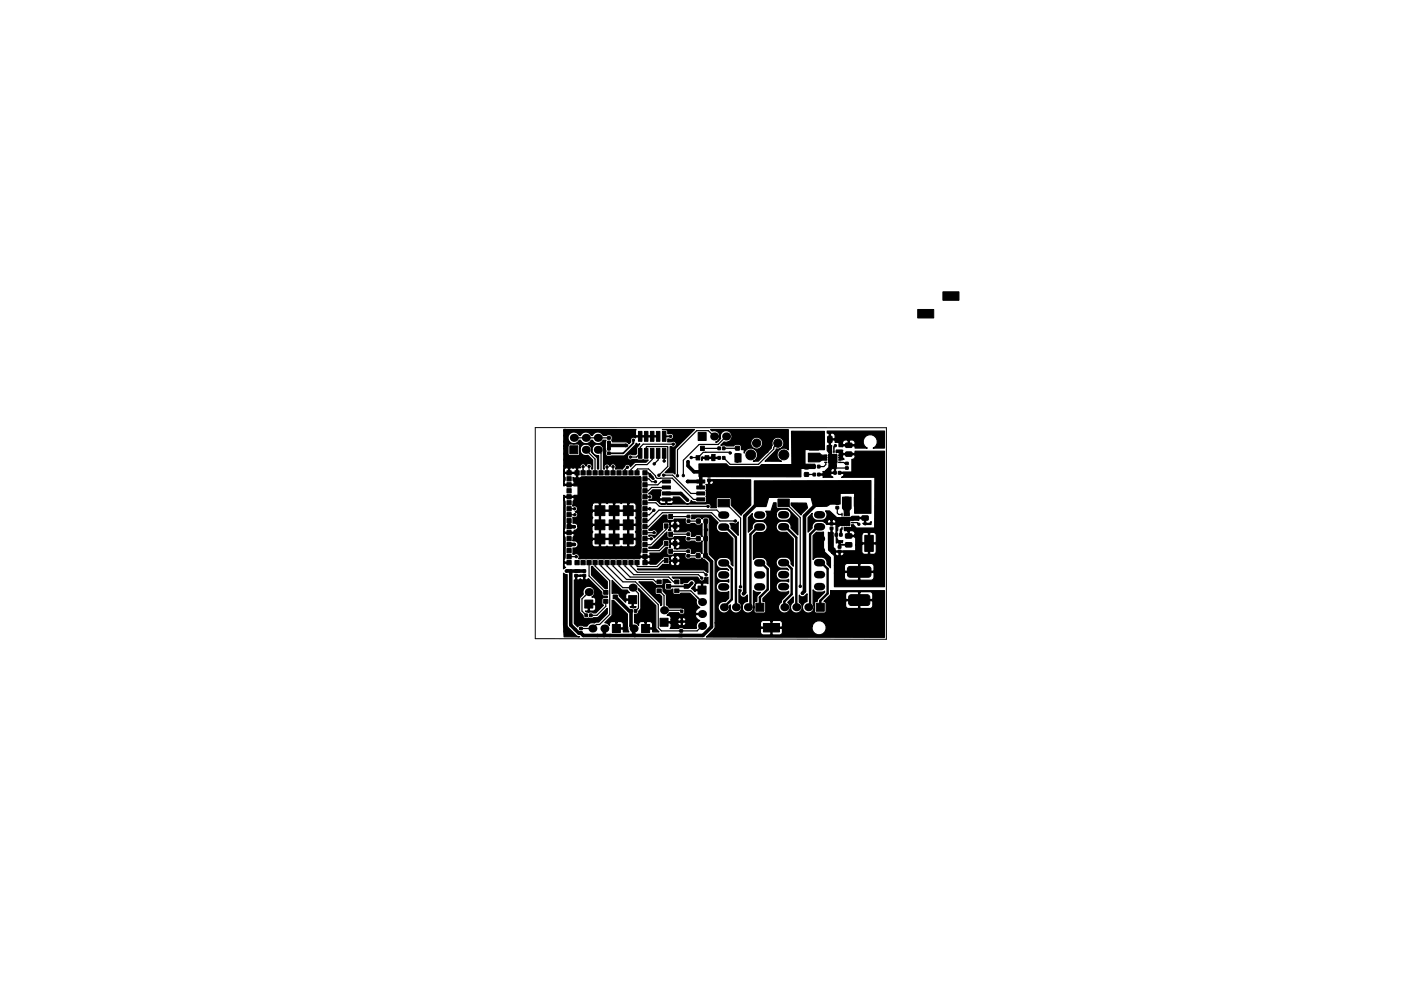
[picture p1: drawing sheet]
<svg xmlns="http://www.w3.org/2000/svg" width="297mm" height="210mm" viewBox="0 0 297 210" stroke-linecap="round" stroke-linejoin="round" font-family="sans-serif">
<path d="M113.5 90.7h74.4v44.9l-74.4-.1z" fill="none" stroke="#000" stroke-width=".21"/>
<g fill="#000" stroke="#000" stroke-width=".21">
<path d="M194.6 65.7h3.4v1.8h-3.4zM199.9 61.9h3.4v1.8h-3.4zM120.2 99.9h.9v.9h-.9zM121.9 99.9h.9v.9h-.9zM120.8 94.6h1.7v1.7h-1.7zM123.2 99.9h.9v.9h-.9zM124.4 99.9h.9v.9h-.9zM125.7 99.9h.9v.9h-.9zM127 99.9h.9v.9h-.9zM128.3 99.9h.9v.9h-.9zM128.8 92.7h.6v.5h-.6zM128.8 93.6h.6v.5h-.6z"/>
<path d="M128.8 95.9h.6v.5h-.6zM128.8 95l.6-.1v.5l-.6 .1zM129.5 99.9h.9v.9h-.9zM130.8 99.9h.9v.9h-.9zM132.1 99.9h.9v.9h-.9zM133.3 99.9h.9v.9h-.9zM134.6 99.9h.9v.9h-.9zM135.4 95.1h.7v2.1h-.7zM135.4 91.5h.7v2.1h-.7zM136.3 99.9h.9v.9h-.9zM136.6 91.5h.8v2.1h-.8zM136.6 95.1h.8v2.1h-.8z"/>
<path d="M137.9 91.5h.8v2.1h-.8zM137.9 95.1h.8v2.1h-.8zM139.2 91.5h.7v2.1h-.7zM139.2 95.1h.7v2.1h-.7zM140.4 91.5h.8v2.1h-.8zM140.4 95.1h.8v2.1h-.8zM147.6 96.7h.8v.9h-.8zM148.5 94.7h.8v.9h-.8zM148 91.8h1.7v1.7h-1.7zM149.5 96.7h.8v.9h-.8zM152.2 94.8l.5 .1v.5h-.5zM152.2 96.9h.5v.5h-.5z"/>
<path d="M153.2 94.8l.5 .1v.5h-.5zM153.2 96.9h.5v.5h-.5zM156 96.3h.8v.7l-.8 .1zM156 94.7h.8v.7l-.8 .1zM170.6 98.7h.8v.8h-.8zM172.4 98.7h.5v.6h-.5zM171.6 94.7h2v.8h-2zM171.6 96.7h2v.8h-2zM173.3 98.7h.5v.6h-.5zM173.7 92.6h.8l-.1 1.3-.8-.1zM175.7 96.4h1.8v1.8h-1.8zM175.5 92.6h.9l-.1 1.3-.8-.1z"/>
<path d="M176.8 100h.5v.6h-.5zM177.8 100h.5l-.1 .6h-.5zM179.3 99h.5v.5l-.5 .1zM179.3 98.1h.5v.5h-.5zM179.3 94.1l1.3-.1v.9h-1.2zM179.3 95.9h1.3v.8l-1.2 .1zM120.2 118.9h.9v.9h-.9zM120.2 117.7h.9v.9h-.9zM120.2 116.4h.9v.9h-.9zM120.2 115.1h.9v.9h-.9zM120.2 113.8h.9v.9h-.9zM120.2 112.6h.9v.9h-.9z"/>
<path d="M120.2 111.3h.9v.9h-.9zM120.2 110h.9v.9h-.9zM120.2 108.8h.9v.9h-.9zM120.2 107.5h.9v.9h-.9zM120.2 106.2h.9v.9h-.9zM120.2 105h.9v.9h-.9zM120.2 103.7h.9v.9h-.9zM120.2 102.4h.9v.9h-.9zM120.2 101.1h.9v.9h-.9zM121.9 118.9h.9v.9h-.9zM123.2 118.9h.9v.9h-.9zM124.4 118.9h.9v.9h-.9z"/>
<path d="M125.7 118.9h.9v.9h-.9zM126.2 107.3h2.1v2.1h-2.1zM126.2 110.3h2.1v2.1h-2.1zM126.2 113.3h2.1v2.1h-2.1zM127 118.9h.9v.9h-.9zM128.3 118.9h.9v.9h-.9zM129.2 107.3h2.1v2.1h-2.1zM129.2 110.3h2.1v2.1h-2.1zM129.2 113.3h2.1v2.1h-2.1zM129.5 118.9h.9v.9h-.9zM130.8 118.9h.9v.9h-.9zM132.1 118.9h.9v.9h-.9z"/>
<path d="M132.2 107.3h2.1v2.1h-2.1zM132.2 110.3h2.1v2.1h-2.1zM132.2 113.3h2.1v2.1h-2.1zM133.3 118.9h.9v.9h-.9zM134.6 118.9h.9v.9h-.9zM136.3 101.1h.9v.9h-.9zM136.3 102.4h.9v.9h-.9zM136.3 103.7h.9v.9h-.9zM136.3 105h.9v.9h-.9zM136.3 106.2h.9v.9h-.9zM136.3 107.5h.9v.9h-.9zM136.3 108.8h.9v.9h-.9z"/>
<path d="M136.3 110h.9v.9h-.9zM136.3 111.3h.9v.9h-.9zM136.3 112.6h.9v.9h-.9zM136.3 113.8h.9v.9h-.9zM136.3 115.1h.9v.9h-.9zM136.3 116.4h.9v.9h-.9zM136.3 117.7h.9v.9h-.9zM136.3 118.9h.9v.9h-.9zM140.4 105.6h1.7v.7h-1.7zM140.4 104.4h1.7v.6h-1.7zM140.4 103.1h1.7v.6h-1.7zM140.4 101.8h1.7v.7h-1.7z"/>
<path d="M140.8 111.2h.8v.9h-.8zM140.8 118.5h.8v.9h-.8zM140.8 114.9h.8v.9h-.8zM141.8 109.2h.8v.9h-.8zM141.8 116.5h.8v.9h-.8zM141.8 112.9h.8v.9h-.8zM142.7 111.2h.8v.9h-.8zM142.7 118.5h.8v.9h-.8zM142.7 114.9h.8v.9h-.8zM145.6 116.7h.6v.5h-.5zM145.6 117.7h.6v.5h-.5zM145.7 113.1h.5v.5h-.5z"/>
<path d="M145.7 114h.5v.5l-.5 .1zM145.7 109.3h.5l.1 .5-.6 .1zM145.7 110.3h.5l.1 .5h-.6zM147.7 101.8h1.7v.7h-1.7zM147.7 103.1h1.7v.6h-1.7zM147.7 104.4h1.7v.6h-1.7zM147.7 105.6h1.7v.7h-1.7zM147.7 117.5h.7v.8h-.8zM147.7 113.9h.7v.8h-.7zM147.7 110.1l.8 .1-.1 .8h-.7zM149.2 117.5h.8v.8h-.8zM149.3 113.9h.7v.8h-.8z"/>
<path d="M149.3 110.1l.7 .1v.8h-.7zM150.1 101.6h.5v.5l-.5 .1zM150.1 100.7h.5v.5h-.5zM152.2 105.9h2.4v1.6h-2.4zM164.9 105.9h2.4v1.6h-2.4zM170.6 100.3h.8v.7l-.8 .1zM172.4 100.4h.5v.6l-.5-.1zM173.4 100.4h.5v.6l-.6-.1zM176 110.9h.6v.5h-.6zM176 111.8h.6v.5l-.6 .1zM177.1 113.2h.5v.6l-.5-.1zM177.2 107.5l.6-.1v.5l-.5 .1z"/>
<path d="M177.2 106.5h.6v.5h-.6zM177.7 115.8h.6v.5h-.6zM177.7 116.8h.6v.5h-.6zM178.4 109.7h1.8v1.8h-1.8zM178 113.2h.5v.6l-.5-.1zM179.1 105.5h.8v2h-.8zM179.3 115.2l1.2-.1 .1 .9h-1.3zM179.3 113.3h1.2l.1 .8-1.3 .1zM181.1 105.5h.8v2h-.8zM182.8 109.5h1.2l.1 .8-.2 .1h-1.1l-.1-.2zM182.8 107.6h1.2l.1 .8-1.3 .1zM183.4 113.6h1.8v3.4h-1.8z"/>
<path d="M121.9 121.9h.5v.5h-.5zM121.9 120.9h.5v.5h-.5zM122.9 134.1h.5l.1 .5h-.6zM122.9 133.1h.5l.1 .5h-.6zM123.6 121.9h.5l.1 .5h-.6zM123.6 120.9h.5l.1 .5h-.6zM124 130.3h.6l-.1 .5h-.5zM125 130.3h.5v.5h-.5zM124 127.3h1.7v1.7h-1.7zM128 127.2h.9v.8h-.9zM128 125.3h.9v.8h-.9zM129.8 132.5h1.7v1.7h-1.7z"/>
<path d="M130 126.2h.9v.8h-.9zM133.5 129.3h.5v.6h-.5zM134.5 129.3h.5v.6h-.5zM133.3 126.4h1.7v1.7h-1.7zM136 132.5h1.7v1.7h-1.7zM139.3 125h.9v.8h-.9zM139.3 123.1h.9v.8h-.9zM141.3 124h.9v.8h-.9zM139.9 131.2h1.7v1.7h-1.7zM143.1 125h.9v.8h-.9zM143.1 123.1h.9v.8h-.9zM144.3 131.6h.5v.5h-.5z"/>
<path d="M144.3 129.4h.5v.5h-.5zM144.1 134.6h.6v.5h-.5zM144.1 133.6h.6v.5h-.5zM145.1 124h.9v.8h-.9zM148 124.3h1.7v1.7h-1.7zM160.3 128h1.7v1.7h-1.7zM161.9 132.3h3.4v1.8h-3.4zM173.1 128h1.7v1.7h-1.7zM180.1 126.3l.4-.1h3.3a.58 .58 0 0 1 .6 .5v1.2a.57 .57 0 0 1-.6 .6h-3.3a.57 .57 0 0 1-.6-.6v-1.2zM179.8 120.3l.4-.1h3.9a.58 .58 0 0 1 .6 .5v1.2a.58 .58 0 0 1-.6 .6h-3.9a.58 .58 0 0 1-.5-.6v-1.2z"/>
<circle cx="119.8" cy="93.7" r=".25"/>
<circle cx="119.8" cy="98.9" r=".25"/>
<circle cx="119.8" cy="92.4" r=".25"/>
<circle cx="119.8" cy="91.3" r=".25"/>
<circle cx="119.8" cy="95.1" r=".25"/>
<circle cx="119.8" cy="96.3" r=".25"/>
<circle cx="119.8" cy="97.6" r=".25"/>
<circle cx="123.6" cy="99" r=".25"/>
<circle cx="124.9" cy="99" r=".25"/>
<circle cx="128.7" cy="99.1" r=".25"/>
<circle cx="130" cy="99" r=".25"/>
<circle cx="131.8" cy="92.5" r=".25"/>
<circle cx="132.6" cy="94.5" r=".25"/>
<circle cx="133" cy="99.1" r=".25"/>
<circle cx="133.7" cy="97" r=".25"/>
<circle cx="134.3" cy="93.4" r=".25"/>
<circle cx="138.7" cy="98.4" r=".25"/>
<circle cx="140.8" cy="97.8" r=".25"/>
<circle cx="142.2" cy="92.6" r=".25"/>
<circle cx="142.7" cy="94.2" r=".25"/>
<circle cx="144.4" cy="93" r=".25"/>
<circle cx="145.9" cy="98" r=".25"/>
<circle cx="146.6" cy="97.1" r=".25"/>
<circle cx="151.2" cy="96.9" r=".25"/>
<circle cx="154.8" cy="96.1" r=".25"/>
<circle cx="156.3" cy="97.9" r=".25"/>
<circle cx="157.6" cy="92.1" r=".25"/>
<circle cx="159.2" cy="96.5" r="1.05"/>
<circle cx="160.4" cy="94" r=".87"/>
<circle cx="162.5" cy="92.2" r=".25"/>
<circle cx="162.6" cy="95.8" r=".25"/>
<circle cx="164.9" cy="94" r=".87"/>
<circle cx="166.2" cy="96.5" r="1.05"/>
<circle cx="174.2" cy="94.5" r=".25"/>
<circle cx="175.9" cy="98" r=".25"/>
<circle cx="176" cy="96.8" r=".25"/>
<circle cx="176.6" cy="97.3" r=".25"/>
<circle cx="177.1" cy="94.5" r=".25"/>
<circle cx="177.1" cy="96.7" r=".25"/>
<circle cx="177.1" cy="97.9" r=".25"/>
<circle cx="178.4" cy="92.4" r=".25"/>
<circle cx="180.5" cy="92.5" r=".25"/>
<circle cx="182.5" cy="92.5" r=".25"/>
<circle cx="121.8" cy="111.8" r=".25"/>
<circle cx="121.8" cy="115.5" r=".25"/>
<circle cx="121.8" cy="107.9" r=".25"/>
<circle cx="121.9" cy="109.2" r=".25"/>
<circle cx="122.1" cy="113" r=".25"/>
<circle cx="122.2" cy="118.1" r=".25"/>
<circle cx="126.4" cy="108.4" r=".25"/>
<circle cx="126.4" cy="114.3" r=".25"/>
<circle cx="126.4" cy="111.4" r=".25"/>
<circle cx="127.2" cy="109.1" r=".25"/>
<circle cx="127.2" cy="112.1" r=".25"/>
<circle cx="127.2" cy="107.5" r=".25"/>
<circle cx="127.2" cy="113.6" r=".25"/>
<circle cx="127.2" cy="110.6" r=".25"/>
<circle cx="127.2" cy="115.1" r=".25"/>
<circle cx="128" cy="114.3" r=".25"/>
<circle cx="128" cy="111.4" r=".25"/>
<circle cx="128" cy="108.4" r=".25"/>
<circle cx="129.4" cy="108.3" r=".25"/>
<circle cx="129.4" cy="114.4" r=".25"/>
<circle cx="129.5" cy="111.4" r=".25"/>
<circle cx="130.2" cy="110.6" r=".25"/>
<circle cx="130.2" cy="113.6" r=".25"/>
<circle cx="130.2" cy="112.1" r=".25"/>
<circle cx="130.2" cy="109.1" r=".25"/>
<circle cx="130.2" cy="115.1" r=".25"/>
<circle cx="130.2" cy="107.6" r=".25"/>
<circle cx="131" cy="111.4" r=".25"/>
<circle cx="131" cy="108.3" r=".25"/>
<circle cx="131" cy="114.4" r=".25"/>
<circle cx="132.4" cy="114.4" r=".25"/>
<circle cx="132.4" cy="108.3" r=".25"/>
<circle cx="132.4" cy="111.4" r=".25"/>
<circle cx="133.2" cy="112.1" r=".25"/>
<circle cx="133.2" cy="113.6" r=".25"/>
<circle cx="133.2" cy="110.6" r=".25"/>
<circle cx="133.2" cy="115.1" r=".25"/>
<circle cx="133.2" cy="107.5" r=".25"/>
<circle cx="133.2" cy="109.1" r=".25"/>
<circle cx="134" cy="114.3" r=".25"/>
<circle cx="134" cy="111.4" r=".25"/>
<circle cx="134" cy="108.3" r=".25"/>
<circle cx="137.8" cy="107.9" r=".25"/>
<circle cx="137.8" cy="105.4" r=".25"/>
<circle cx="137.9" cy="101" r=".25"/>
<circle cx="138.1" cy="114.3" r=".25"/>
<circle cx="138.6" cy="108.2" r=".25"/>
<circle cx="138.7" cy="113" r=".25"/>
<circle cx="139" cy="102.2" r=".25"/>
<circle cx="139.7" cy="100.8" r=".25"/>
<circle cx="140.1" cy="110.4" r=".25"/>
<circle cx="140.7" cy="100.8" r=".25"/>
<circle cx="141.1" cy="113.5" r=".25"/>
<circle cx="143.6" cy="100.9" r=".25"/>
<circle cx="144.9" cy="111.6" r=".25"/>
<circle cx="144.9" cy="100.9" r=".25"/>
<circle cx="145.8" cy="106.1" r=".25"/>
<circle cx="145.8" cy="102.2" r=".25"/>
<circle cx="148.9" cy="119.4" r=".25"/>
<circle cx="149.6" cy="112.4" r=".25"/>
<circle cx="150.1" cy="107.4" r=".25"/>
<circle cx="151" cy="115.6" r=".25"/>
<circle cx="151" cy="114.6" r=".25"/>
<circle cx="151" cy="116.7" r=".25"/>
<circle cx="153.4" cy="103.6" r=".25"/>
<circle cx="155.9" cy="112.1" r=".25"/>
<circle cx="155.9" cy="110.5" r=".25"/>
<circle cx="156.6" cy="103.6" r=".25"/>
<circle cx="163.7" cy="114.7" r=".25"/>
<circle cx="163.7" cy="116.5" r=".25"/>
<circle cx="163.7" cy="115.6" r=".25"/>
<circle cx="169.8" cy="107.5" r=".25"/>
<circle cx="178" cy="115" r=".25"/>
<circle cx="178.7" cy="110.1" r=".25"/>
<circle cx="178.7" cy="111.2" r=".25"/>
<circle cx="179.3" cy="110.6" r=".25"/>
<circle cx="179.8" cy="110.1" r=".25"/>
<circle cx="179.9" cy="111.2" r=".25"/>
<circle cx="181.8" cy="108.4" r=".25"/>
<circle cx="182.1" cy="111.2" r=".25"/>
<circle cx="183.4" cy="111.1" r=".25"/>
<circle cx="119.8" cy="134" r=".25"/>
<circle cx="119.8" cy="131" r=".25"/>
<circle cx="119.8" cy="132.4" r=".25"/>
<circle cx="119.8" cy="128" r=".25"/>
<circle cx="119.8" cy="129.5" r=".25"/>
<circle cx="119.8" cy="123.8" r=".25"/>
<circle cx="119.8" cy="126.5" r=".25"/>
<circle cx="119.8" cy="125.2" r=".25"/>
<circle cx="119.8" cy="122.3" r=".25"/>
<circle cx="120.1" cy="121.2" r=".25"/>
<circle cx="123" cy="124" r=".25"/>
<circle cx="126.9" cy="122.6" r=".25"/>
<circle cx="128" cy="130.3" r=".25"/>
<circle cx="130.7" cy="124.9" r=".25"/>
<circle cx="130.7" cy="130.2" r=".25"/>
<circle cx="137.1" cy="129" r=".25"/>
<circle cx="144.4" cy="127.3" r=".25"/>
<circle cx="146.7" cy="123.7" r=".25"/>
<circle cx="148.8" cy="122.7" r=".25"/>
<circle cx="149.7" cy="122" r=".25"/>
<circle cx="153.5" cy="132.7" r=".25"/>
<circle cx="155.6" cy="132.7" r=".25"/>
<circle cx="157" cy="124.5" r=".25"/>
<circle cx="157.6" cy="126" r=".25"/>
<circle cx="157.8" cy="132.7" r=".25"/>
<circle cx="160" cy="132.7" r=".25"/>
<circle cx="167" cy="132.7" r=".25"/>
<circle cx="169" cy="132.7" r=".25"/>
<circle cx="169.7" cy="124.4" r=".25"/>
<circle cx="170.1" cy="125.9" r=".25"/>
<circle cx="170.9" cy="132.7" r=".25"/>
<circle cx="176.4" cy="132.7" r=".25"/>
<circle cx="178.4" cy="132.7" r=".25"/>
<circle cx="180.5" cy="132.7" r=".25"/>
<circle cx="182.4" cy="132.7" r=".25"/>
<circle cx="184.4" cy="132.7" r=".25"/>
</g>
<g fill="#000">
<circle cx="121.7" cy="92.9" r=".85"/>
<circle cx="124.2" cy="92.9" r=".85"/>
<circle cx="124.2" cy="95.4" r=".85"/>
<circle cx="126.7" cy="95.4" r=".85"/>
<circle cx="126.7" cy="92.9" r=".85"/>
<circle cx="132.6" cy="94.5" r=".38"/>
<circle cx="151.4" cy="92.6" r=".85"/>
<circle cx="153.9" cy="92.6" r=".85"/>
<circle cx="145.8" cy="102.2" r=".38"/>
<circle cx="149.6" cy="112.4" r=".38"/>
<circle cx="124.8" cy="125.6" r=".85"/>
<circle cx="125.6" cy="133.3" r=".85"/>
<circle cx="128.1" cy="133.3" r=".85"/>
<circle cx="134.1" cy="124.7" r=".85"/>
<circle cx="134.3" cy="133.3" r=".85"/>
<circle cx="140.8" cy="129.5" r=".85"/>
<circle cx="148.8" cy="132.8" r=".85"/>
<circle cx="148.8" cy="130.3" r=".85"/>
<circle cx="148.8" cy="127.7" r=".85"/>
<circle cx="153.5" cy="128.8" r=".85"/>
<circle cx="156" cy="128.8" r=".85"/>
<circle cx="158.6" cy="128.8" r=".85"/>
<circle cx="166.3" cy="128.8" r=".85"/>
<circle cx="168.8" cy="128.8" r=".85"/>
<circle cx="171.4" cy="128.8" r=".85"/>
</g>
<g fill="none" stroke="#000" stroke-width="1.6">
<path d="M153 109.3h.8M153 111.8h.8M153 119.4h.8M153 114.4h.8M153 116.9h.8M160.7 109.3h.8M160.7 111.8h.8M160.7 119.4h.8M160.7 114.4h.8M160.7 116.9h.8M160.7 106.7h.8M165.7 109.2h.8"/>
<path d="M165.7 111.8h.8M165.7 119.4h.8M165.7 114.3h.8M165.7 116.8h.8M173.4 106.7h.8M173.4 109.2h.8M173.4 111.8h.8M173.4 119.4h.8M173.4 114.3h.8M173.4 116.8h.8M153 124.5h.8M153 122h.8"/>
<path d="M160.7 124.5h.8M160.7 122h.8M165.7 124.5h.8M165.7 121.9h.8M173.4 124.5h.8M173.4 121.9h.8"/>
</g>
<g fill="none" stroke="#000" stroke-width=".3">
<path d="M174.9 96.6h.4M174.9 97.1h.4M174.9 97.6h.4M174.9 98.1h.4M175.8 95.6v.5M175.8 98.6v.4M176.3 95.6v.5M176.3 98.6v.4M176.8 95.6v.5M176.8 98.6v.4M177.3 95.6v.5M177.3 98.6v.4"/>
<path d="M177.8 96.6h.5M177.8 97.1h.5M177.8 97.6h.5M177.8 98.1h.5M177.6 109.9h.4M177.6 110.4h.4M177.6 110.9h.4M177.6 111.4h.4M178.5 108.9v.5M178.5 111.9v.4M179 108.9v.5M179 111.9v.4"/>
<path d="M179.5 108.9v.5M179.5 111.9v.4M180 108.9v.5M180 111.9v.4M180.5 109.9h.5M180.5 110.4h.5M180.5 110.9h.5M180.5 111.4h.5"/>
</g>
<g fill="none" stroke="#000" stroke-width=".25">
<path d="M121.7 92.9h7.4M123.6 99v1.3M124.2 95.4l2 2v2.9M124.9 99h.1M124.9 99v1.3M126.7 95.4l.7 .7v4.2M128.7 99.1v1.2M130 99v1.3M133 99.1l-.5 .5v.8M135.7 92.6h3.8M137 96.2v-1.3l.1-.2 4.5 .1v4.2l-1.9 1.8M138.3 96.2v1.3l-1.1 1.1h-2.4l-1 1v.7"/>
<path d="M139.5 96.2v1.4l-.8 .8M140.8 96.2v1.6M142.8 94.2h-6.4l-.7 .7v1.3l-.8 .8h-1.2M148.9 95.1h3.6M149.6 96h.1M151.4 92.6l-1.2-1.2h-2.5l-4.1 4v5.5M152.5 95.1h.1M152.5 97.1h.1M153.9 92.6l-1.7 1.7h-4l-3.3 3.3v3.3M154.8 96.1h.1M154.8 96.1l-.1-.1h-5.6l-1.1 1.1h-1.4M156.4 95.1h-3"/>
<path d="M164.9 94l-.8 .9v.4l-3.3 3.2h-6l-1.4-1.4M175.1 98.1v.5l-.4 .4h-1.1M176.8 99.3h2.8M176.8 95.2h.1M177.1 94.5l-.3 .4v1M178 98.1h.9l.2 .2h.5M120.7 113h1.5M120.7 118.1h1.5M120.7 109.2h1.2M120.7 107.9h1.1M121.8 107.9h.1M121.9 109.2h.1"/>
<path d="M124.9 119.4v2.8l3.5 3.5M126.2 119.4v.7l3.1 3.1v7.2l-2.2 2.1h-.6l-.9 .8h-2.4M127.4 119.4v.7l4.6 4.6h2.1l1.3 1.2v3.1l-.7 .6M128.7 119.4v.7l3.4 3.4h2.6l4.9 4.8v4.9l.6 .7h7.6l1-1.1M130 119.4v.7l2.8 2.8h5.7l.5 .6h.7M131.2 119.4v.7l2.4 2.3h8.2l1 1.1h.7M132.5 119.4v.7l1.9 1.8h13.7l.7 .8M133.8 119.4v.7l1.3 1.3h14.1l.5 .6M135.1 100.3v-.7l.1-.1h2.3l1.8 2 3.2-.1 4.5 4.6h1.6M136.8 113h1.9M136.8 100.3h.7l.4 .7M136.8 107.9h1"/>
<path d="M136.8 106.7h2.2l.8 .7h10.3M136.8 101.6h.8l.6 .6h.8M136.8 105.4h.9M136.8 114.3h1.3M137.7 105.4h.1M138.1 114.3h.1M138.4 108.4h.1M138.6 108.2l-.9 1h-.9M138.7 113h.1M138.9 102.2h.1M140.7 100.8h1.9l3.9 3.9h2.1M141.2 111.6v.7l-3.2 3.3h-1.2"/>
<path d="M141.2 119h-.6l-1.3 1.2h-4.1l-.1-.1v-.7M141.2 115.3l-1.4 1.5h-3M141.3 102.2h-1.1l-.7 .7h-2.7M141.3 103.4h-3.1l-.7 .7h-.7M142.2 109.6h3.8M142.2 117h3.7M142.2 113.3h3.7M143.1 111.6v.1M145.9 114.3h2.2M145.9 113.3h.1M146 110.6h2.1M146 109.6h.1"/>
<path d="M148 117.9h-2.1M148.1 114.3h.1M148.1 110.6h.1M153.4 106.7h.4l3.2 3.2v14.6M153.4 109.3h-.4l-1-1.1h-12.3l-2.2 2.3h-.7M155.9 110.5h.1M155.9 110.5h-3.3l-1.7-1.7h-10.5l-2.9 3h-.7M166.1 106.7h.4l3.2 3.1v14.6M171 100.7h1.6M172.6 100.7h.1M177.3 110.6v2.9M177.5 107.7v1.1l.3 .3h.7"/>
<path d="M178.5 112.1l-.2 .2M179.5 109.1h.1M180.7 110.9h1l.4 .3M181 110.9h.1M123.2 133.3h.1M124.8 125.6l-1.4 1.5v2.5l.9 1M128.4 127.6v1.1l-1.9 1.9h-1.2M139.7 125.4l1.1 1v3.1h3.6l.2 .2M143.5 125.4h3l2.3 2.3M144.6 131.9l-.2 .1h-3.6M157 124.1h.1"/>
</g>
<path d="M134.3 93.4v.6l-2.2 2.2h-3M140.8 92.6h.1M140.8 92.6h1.4M178 115.6h1.9M180.7 109.9v.4M141.7 124.4h3.8" fill="none" stroke="#000" stroke-width=".38"/>
<g fill="none" stroke="#000" stroke-width=".76">
<path d="M129.1 93.9v1.3M129.1 94.5h3.5M145.9 98v.8l1.3 1.3h1.4v3.3M120.7 110.5v1.3h1.1M121.8 115.5l-1.1 .1M141.3 104.7h3l1.5 1.4M145.8 102.2h2.8M149.7 110.6l-.1 7.3 1.3 1.2v13.9l-1.9 1.8h-25.3l-.5-.5h-.5l-1.7-1.7v-11.4M161.1 106.7h-.4l-2.8 2.8v16.2l-.3 .3M173.8 106.7h-.4l-2.8 2.8v15.9l-.5 .5M120.1 121.2h3.8M122.2 121.2h-.1"/>
<path d="M128.5 133l-.4 .3v1.5M130.4 126.6l3 3h.4v3.2l.5 .5v1.2l.3 .3M141.7 124.3v.1M144 134.8h.1M146.7 123.7l-.7 .7h-.5"/>
</g>
<path d="M153.4 119.4h.4l1.3 1.3v6.5l-1.6 1.6M153.4 111.8h.4l2.2 2.2v14.8M161.1 119.4h.4l1.3 1.3v4.4l-1.7 1.6v2.1M161.1 111.8h-.4l-1.6 1.6v14.9l-.5 .5M166.1 119.4h.4l1.3 1.3v5.4l-1.5 1.5v1.2M166.1 111.8h.4l2.3 2.3v14.7M173.8 119.4h.4l1.3 1.3v5.2l-1.6 1.6v1.3M173.8 111.8h-.4l-1.6 1.6v15.1l-.4 .3M178.3 112.3v1.2M120.4 121l-.3 .2" fill="none" stroke="#000" stroke-width=".51"/>
<g fill="#000" stroke="#000" stroke-width=".25">
<path d="M119.5 91.1h15.4l-.2 1.2 .2 .2h4.8v.2h-4.8l-.2 .2a.67 .67 0 0 0-.9 0 .67 .67 0 0 0-.1 .9l-.4 .4-.6-.5h-2.9v-.4a.76 .76 0 0 0-.3-1 .76 .76 0 0 0-.9 .1h-.7l-.3-.4a1.27 1.27 0 0 0-2 .4h-.3l-.2-.4a1.27 1.27 0 0 0-2 .4h-.3l-.2-.4a1.25 1.25 0 0 0-1.9 .1 1.25 1.25 0 0 0 .3 1.9 1.25 1.25 0 0 0 1.8-.6h.3l.2 .4a1.27 1.27 0 0 0 2-.4h.3l.3 .4a1.27 1.27 0 0 0 2-.4h.6l-.2 .4 .1 2a.75 .75 0 0 0 .2 1 .75 .75 0 0 0 1-.1h2.8l2.3-2.3 .2-.4 .3 .3 .4-.2v.2l-.6 .7v1.2l-.3 .3-.7-.1a.65 .65 0 0 0-1 .6 .65 .65 0 0 0 1 .5l3.4 .1-.4 .5h-2.4l-.9 .9a.64 .64 0 0 0-.7-.5 .64 .64 0 0 0-.6 .5l-.5 .5h-1.4a.66 .66 0 0 0-.2-1 .66 .66 0 0 0-1 .5 .65 .65 0 0 0-.9-.5 .65 .65 0 0 0-.2 1h-.3v-3.4a1.47 1.47 0 0 0-1.3-1.9 1.24 1.24 0 0 0-1.1 1.4 1.24 1.24 0 0 0 1.4 1.1v2.8h-.1h-.1l-.1-2.3-1.2-1.3a1.25 1.25 0 0 0-1-1.7 1.25 1.25 0 0 0-1.4 1.4 1.25 1.25 0 0 0 1.7 1l1 1v1.9h-.3a.68 .68 0 0 0-.2-1.1 .68 .68 0 0 0-.9 .5 .64 .64 0 0 0-.9-.5 .64 .64 0 0 0-.4 .9l-.4-.1-.1 .2v1.9a.53 .53 0 0 0 .8-.1l12.4-.1 .2 .2 .1 .9v14l-.1 .9-.2 .7 .1 .2h1.9l.1-.2v-.5h2.2l1.2-1.1h.4l-.2 .3v.9l.2 .4h1.1l.3-.3h2.3v.1a.76 .76 0 0 0 .2 .9 .76 .76 0 0 0 1-.1h.8l.5 .4a.79 .79 0 0 0 1-.4l1.3 1.1v2l-.9-.6h-13.9l-.2-.2h4.2l.4-.1 .9-.9 1.2 .1 .2-.6 .1 .3a.55 .55 0 0 0 .9 .4v-.8h.3v.8l.1 .1a.59 .59 0 0 0 .7-.2 .59 .59 0 0 0-.1-.7h-1.7l-.3 .1v-.8l.3 .4h.7v-.8h.3v.8h.7l.2-.1a.58 .58 0 0 0-.2-.7 .58 .58 0 0 0-.7 0l-.4-.1a.84 .84 0 0 0-.9 .5l-.4-.3h-.9l-1.6 1.6-2.5-.2v-1.3h.3v1h.8l.1-.1v-.7l-.1-.2h-1.9l-.1 .4-13.1-.1a.64 .64 0 0 0 .1-.8 .64 .64 0 0 0-.9-.1l-.4-.1 .1-1.2h.4a.79 .79 0 0 0 .6-1 .79 .79 0 0 0-1-.5v-.2h4v.9l.5 .5h.9l.2-.1v-1.4h.2v1.4l.2 .1h.9l.3-.2 .3 .2h.9l.2-.1v-1.4h.2v1.4l.2 .1h.9l.3-.2 .3 .2h.9l.2-.1v-1.4h.2v1.4l.2 .1h.9l.5-.5v-.9l-.2-.1h-9l-.2 .1h-4v-.6l.2-.4-.1-.4h-1.9a.53 .53 0 0 0 .1 .8v4.4a.53 .53 0 0 0-.1 .8h1.1v.3h-1.1l-.1 .5 .3 .4-.4 .3v-15l.3 .7 .1 .9v3.8l-.1 1-.2 .6 .1 .2h1.9l.1-.4h.4a.74 .74 0 0 0 .4-.9h3v.9l.2 .3-.2 .4v.9l.2 .1h1.4v-2.7h.2v2.7h2.8v-2.7h.2v2.7h2.8v-2.7h.2v2.7h1.4l.2-.1v-.9l-.2-.4 .2-.3v-.9l-.2-.1h-9l-.2 .1h-3a.79 .79 0 0 0-1-.6v-1.3a.64 .64 0 0 0 .9-.2 .64 .64 0 0 0-.3-.9h3.4v.9l.2 .3-.2 .4v.9l.2 .1h1.4v-2.7h.2v2.7h2.8v-2.7h.2v2.7h2.8v-2.7h.2v2.7h1.4l.2-.1v-.9l-.2-.4 .2-.3v-.9l-.2-.1-12.8 .1a.65 .65 0 0 0 .5-.9 .65 .65 0 0 0-.9-.3v-.2h4v.9l.2 .1h1.4v-1.4h.2v1.4h2.8v-1.4h.2v1.4h2.8v-1.4h.2v1.4h1.4l.2-.1v-.9l-.3-.4a1.76 1.76 0 0 0-1.5 0l-.2-.1h-.9l-.3 .2-.3-.2h-.9l-.2 .1a1.76 1.76 0 0 0-1.5 0h-.2a1.76 1.76 0 0 0-1.5 0l-.2-.1h-.9l-.5 .5h-4v-.8a.53 .53 0 0 0 .1-.9h-1.9l-.2 .2v-.6l.2 .2h1.9l.1-.2h.8l.1-1.9-1-.2-2.1 .1v-2.5l.3 .7v.6l-.2 .7 .1 .1h1.9a.53 .53 0 0 0-.1-.8v-.6l.6 .1 .1-.1v-.8h-2.5l-.2 .1v-.9l.2 .5h.8v-.8h.3v.8h1.4v-.8l-.1-.2-.6 .2-.6-.2-.1 .2-.4-.2a.73 .73 0 0 0-.9 .5v-5.1h.9v1.7l.3 .3 1.8 .1 .3-.1 .1-.3v-1.7l-.2-.4h-1.9l-.3 .1-.1 .3h-.9zM140.4 91.1h6.8l-4 4.2-.1 5.3-.5-.3h-1.6l1.1-1.1v-4.5h.3a.64 .64 0 0 0 .8 0 .64 .64 0 0 0 0-.9 .64 .64 0 0 0-.8-.1h-.8v-.6h.3a.64 .64 0 0 0 .9-.5 .64 .64 0 0 0-.9-.6h-.3v-.6l-.3-.2zM148.8 97l.1-.1 .1 .1h1.8l.1-.2v-.3h.7l-.1 .4 .2 .1h.9v.3h-.9l-.2 .1 .1 .3h-.7l-.1-.4h-1.8l-.3 .4zM155.8 96.3h1.3v1.7h-1.3zM150.7 91.1h16.4v4.4a1.44 1.44 0 0 0-2.2 .3 1.44 1.44 0 0 0 .8 2.1l-3.5-.1 2.2-2.2 .2-.4a1.29 1.29 0 0 0 1.5-1.2 1.29 1.29 0 0 0-1.5-1.3 1.29 1.29 0 0 0-.9 1.8l-.2 .6-2.7 2.7h-1.1a1.44 1.44 0 0 0 .4-2.4 1.44 1.44 0 0 0-2.3 .7l-.1-.7-.5-.1a.76 .76 0 0 0-.6-1h-.7l-.3 .3-2.8-.2 .7-.6h5.7a1.28 1.28 0 0 0 1.5 1.5 1.28 1.28 0 0 0 .8-2 1.28 1.28 0 0 0-2.1 0l-.2 .5h-4.8a1.25 1.25 0 0 0 .7-1.6 1.25 1.25 0 0 0-1.6-.8 1.25 1.25 0 0 0-.7 1.7l-.8 .7h-.3a1.24 1.24 0 0 0 .9-1.6 1.24 1.24 0 0 0-1.6-.8zM171.4 96.2h2.4l.4 .4h1.1v1h-1.1l-.5 .4h-2.3zM148.2 98.4h5.8l.8 .6h6l.7-.4h6.3v-7.1h7v3.9h-4.1v3l2.1 .1v.9h-2.9l-.1 1.8-21.6-.1zM177.3 95.5l1.4 .1-.1 .5 .2 .1h2.3l.2-.5h6.2v28.8h-10.6v-2.9h2.1v1l.5 .5h2.4l.1-.2v-1.5h.3v1.5l.2 .2h2.3l.5-.5v-1l-.2-.2h-5.9l-.2 .2h-2.1v-1.6h2.1v1l.2 .2h2.8v-1.5h.3v1.5h2.8l.2-.2v-1l-.5-.5h-2.3l-.2 .2-.4-.2h-2.4l-.5 .5h-2.1v-2.1l-.6-.6h.7v.1a.51 .51 0 0 0 .9 .4v-.7h.2v.7l.2 .1a.5 .5 0 0 0 .5-.2 .5 .5 0 0 0 0-.6l-2.5 .2-.6-.6-.1-3.8 .4 .1 .2-.1v-.9h.2v.9l.3 .1v3.1l.4 .4 .1 .4h4.2v-1.3h1.3l.1 1.7 .4 .3h.8l.1-.1v-2.1h.3v2.1l.1 .1h.8l.4-.3 .1-1.7-.2-.2-4.2 .2v-1.5l-.3-.3h-1.3v-1.1h.3v.9l2.6-.1v1.5l.2 .2h1.2v-2.1h.3v2.1h1.2l.2-.2v-1.5l-.3-.5-1-.1-.4 .2-.1-.2h-.8l-.5 .6-1.4-.1a.68 .68 0 0 0-.5-.8h-.6l-.1 .1-1-.1v-.7h1.4l.1-.5h.4l.6 .6h3.8l.1-10.7h-7.1a.5 .5 0 0 0 .4-.9l-.9 .1v-.3l2.7-.1v-2.6a.6 .6 0 0 0 .6-.3 .6 .6 0 0 0-.1-.7h-2.3a.57 .57 0 0 0 .2 .9l-.5 .2h-.6v-1.5l-.6-.1zM175.4 91.5h12.1v3.6h-2.4a1.5 1.5 0 0 0 .6-2.3 1.5 1.5 0 0 0-2.4 0 1.5 1.5 0 0 0 .6 2.3h-2.6l-.2-.5h-2.3l-.2 .2h-.7l-.1-.9h.8l.2 .4h1v-.8h.3v.8h1a.59 .59 0 0 0 .2-.6 .59 .59 0 0 0-.5-.4h-.6l-.1 .2-1-.2-.5 .6-1.5-.1-.2-.4h-.8v1l.3 .2-.1 1.7 .3 .3h.7l-.1 3.8h-.9l-.2 .2a.62 .62 0 0 0 .5 .7h-2.1v-.3l-.1-.2h-.9v-.2h.9l.1-.2v-.4h.4l.1-.1h1.1l.2 .3h.6v-.7l-.2-.1-.3 .1-.3 .4h-1.1l.8-.8v-2.5v-.5l-.4-.5v-1l.4-.2v-2.4h.3v1.1h.8l.2-.2v-.5a.6 .6 0 0 0-1-.4l-.7-.1zM136.6 100.2h.3v.3h-.3zM137.7 100.5l1 1.1-.3 .1-.7-.6 .1-.5zM137.6 112.2l3-2.9h.8v.9l.4 .2h.9l.3-.3h2.4a.76 .76 0 0 0 .1 1.1 .76 .76 0 0 0 1-.1h.8a.96 .96 0 0 0 1.5 0v2.7a.94 .94 0 0 0-1.5 0h-.8a.75 .75 0 0 0-.1-1.1 .75 .75 0 0 0-1 .1h-2.4v-1.1h.3v.8a.55 .55 0 0 0 .7 0 .55 .55 0 0 0 0-.8h-1.7a.51 .51 0 0 0 0 .8h-.6l.3-.4v-1.1l.3 .5h.7v-.8h.3v.8h.7a.55 .55 0 0 0 0-.8 .55 .55 0 0 0-.7 0h-.3a.67 .67 0 0 0-1 .3l-.4-.2-1 .1-.1 .3v1.1l-1.8 1.8a.71 .71 0 0 0-1.1-.3v-.3h.7a.64 .64 0 0 0 .9 0 .64 .64 0 0 0 0-.9 .64 .64 0 0 0-.9-.1h-.7z"/>
<path d="M137.6 116.1l.7-.2 3.1-3v.9l.2 .4h1.1l.3-.3h2.3a.75 .75 0 0 0 .2 1 .75 .75 0 0 0 1-.1h.8a.94 .94 0 0 0 1.5-.1v2.8a.94 .94 0 0 0-1.6-.1h-.7a.76 .76 0 0 0-.1-1 .76 .76 0 0 0-1 0h-2.4v-.9h.3v.8a.55 .55 0 0 0 .7-.1 .55 .55 0 0 0 0-.7h-1.7l-.2 .1 .1 .5h-.4l.2-.3v-1l.3 .4h.7v-.8h.3v.8h.7a.55 .55 0 0 0 0-.7 .55 .55 0 0 0-.7-.1h-.3a.67 .67 0 0 0-1 .4l-.4-.3h-.9l-.2 .2v.8l-.9 .8h-2zM137.6 104.6l.8-.7h1.7l.1 .2-.2 .3 .1 .7-.3 .4 .2 .3h2.6l.1-.3h1.3l1.3 1.2a.76 .76 0 0 0 .8 .1 .76 .76 0 0 0 .4-.6l.3 .2 .6 .1 .3 .2 2-.1 .1-1-.1-.3 .1-.3v-.6l-.1-.3 .1-.4v-.6l-.1-.3h.4l.1-.1v-.7h.3v.7l.1 .1a.5 .5 0 0 0 .6-.2 .5 .5 0 0 0-.1-.6h-.9v-.2h9v5.3l-1.9 1.9-.2 .3-2.1-2.1-.1-1.5-2.7-.2-.2 .2-.1 .2v1.8h-1.2a.64 .64 0 0 0-.2-.8 .64 .64 0 0 0-.8 0h-9.7l-.7-.7h.5a.62 .62 0 0 0 .5 .7h.7l.2-.1v-.7h.2v.7l.2 .1h.7a.51 .51 0 0 0 .3-.8h-2.6l-.2 .1h-.5h-1.7l-.1-.2a.64 .64 0 0 0 .9-.5 .64 .64 0 0 0-.8-.7zM154.7 111l.8 .1a.64 .64 0 0 0 1-.4v2.9l-1.5-1.5v-.7zM146.6 109.3h4.1l1.6 1.6a1.18 1.18 0 0 0-.4 1.3 1.18 1.18 0 0 0 1 .8h1.2l1.3 1.3v5.8l-.4-.4v-.3a1.17 1.17 0 0 0-1-1.1h-1.4a1.19 1.19 0 0 0-.8 1.3 1.19 1.19 0 0 0 1.1 1h1.2l.4 .4-.2-.1a1.97 1.97 0 0 0-2.4 .6 1.18 1.18 0 0 0 1 1.7h1.1l.5-.3v.6a1.92 1.92 0 0 0-2.6 .6 1.18 1.18 0 0 0 1 1.6h1.1l.5-.2v1.4l-.7 .7h-.2a1.24 1.24 0 0 0-1.4 1.3 1.24 1.24 0 0 0 1.4 1.2 1.24 1.24 0 0 0 1.1-1.6l.2-.1a1.24 1.24 0 0 0 .6 1.5 1.24 1.24 0 0 0 1.6-.5 1.24 1.24 0 0 0-.4-1.6v-2.7h.4l-.1 .4a.81 .81 0 0 0 .3 1.2 .81 .81 0 0 0 1.2-.5v1.4a1.25 1.25 0 0 0-1.1 1.6 1.25 1.25 0 0 0 1.7 .8 1.25 1.25 0 0 0 .6-1.8v-2.9l.5 .3 1 .1-.7 .8v1.1h-.4l-.2 .2v2l.4 .3h1.7l.3-.3v-2l-.2-.2h-.4v-.6l1.5-1.5 .2-.4v-4.4l-.2-.4-.6-.6a1.14 1.14 0 0 0-1-1.4h-1.4l-.5 .4v-5.1l.7-.6a1.88 1.88 0 0 0 2.2-.7 1.18 1.18 0 0 0-1-1.7l-1.4 .1a1.15 1.15 0 0 0-.7 1.4l-.9 .8v-3.1l.9-.8a1.15 1.15 0 0 0 1 1.5l1.4-.1a1.17 1.17 0 0 0 .8-1.2h1.8l.1 .5 .7 .6a1.97 1.97 0 0 0 2.4-.6 1.18 1.18 0 0 0-1-1.7l-1.4 .1-.7 .7-.1 .4h-1.8l-.4-.7 1.2-.1 .5-1.7h.6v.9l.2 .2 2.2 .1 2.2 2.1v3.5l-1.5-1.5v-.2a1.17 1.17 0 0 0-1-1.2l-1.4 .1a1.19 1.19 0 0 0-.8 1.2 1.19 1.19 0 0 0 1.1 1h1.2l1.4 1.4v5.8l-.5-.5v-.2a1.17 1.17 0 0 0-1-1.2l-1.4 .1a1.19 1.19 0 0 0-.8 1.3 1.19 1.19 0 0 0 1.1 1l1.2-.1 .4 .4-.2-.1a1.97 1.97 0 0 0-2.4 .7 1.18 1.18 0 0 0 1 1.6h1.1l.5-.2v.6a1.92 1.92 0 0 0-2.6 .5 1.18 1.18 0 0 0 1 1.6h1.1l.5-.2v.4l-1.4 1.4-.1 .5a1.25 1.25 0 0 0-.5 1.8 1.25 1.25 0 0 0 1.9 .2 1.25 1.25 0 0 0-.1-1.9l1.2-1.2v1.2a1.23 1.23 0 0 0-.3 1.8 1.23 1.23 0 0 0 1.9 0 1.23 1.23 0 0 0-.3-1.8v-1.5l.1 .1a.75 .75 0 0 0 1 .1l.5-.5v1.6a1.24 1.24 0 0 0-.9 1.7 1.24 1.24 0 0 0 1.7 .7 1.24 1.24 0 0 0 .5-1.9v-3l.1 .2a2.22 2.22 0 0 0 2.3 .1v.3l-1.3 1.3-.2 .6h-.4l-.2 .2v1.9l.2 .3h2.1l.2-2-.4-.4h4.5v1l.5 .5h2.1l.1-.2v-1.5h.3v1.5l.2 .2h2l.6-.5v-1l-.2-.2-10.2 .2 1.4-1.6h3.2v1l.1 .2h2.6v-1.5h.3v1.5h2.6l.2-.2v-1l-.6-.5h-2l-.2 .2-.4-.2h-2.1l-.5 .5h-3.2v-.7h11.4v9.9h-37.7l1.7-1.7h9.7v.7l.3 .4 1.8 .1 .1-.1v-1.3h.3v1.3l.1 .1h1.6l.5-.5v-.7l-.2-.2h-4.3l-.2 .2h-9.7l.1-.5v-.8h9.6v.7l.2 .2h2v-1.3h.3v1.3h2l.2-.2h6.3v.6a1.51 1.51 0 0 0 2.3 .9 1.51 1.51 0 0 0 0-2.5 1.51 1.51 0 0 0-2.3 1h-6.3v-.7l-.5-.6h-1.6l-.1 .2-.4-.2h-1.6l-.5 .6h-9.6v-13.1l-.2-.5-1-1v-.2v-6.2l.1-.4a.89 .89 0 0 0-.5-1.1 .89 .89 0 0 0-1.1 .4 .94 .94 0 0 0-1.6 0h-.7zM167.7 106.7h3.2l.3 1-1.4 1.6-2.1-2.1zM172.4 113.6l.7-.7h1.5v3.9l1.5 1.5v2.2l-.8-.9a1.14 1.14 0 0 0-1-1.4l-1.4 .1-.5 .4zM171.3 109.8l.9-.9a1.15 1.15 0 0 0 1 1.5h1.1a1.18 1.18 0 0 0 1-.8 1.18 1.18 0 0 0-.3-1.2h.9l1.6 1.4 2 .1a1.24 1.24 0 0 0 1.2-.4h1.4l.1 .3h1.3v1.1l.2 .1h.5l.5-.3v.6h-1.5l-.3-.3 .4-.1v-.9h-1.1l-.1 .4h-2l-.1 .7a.53 .53 0 0 1-.7 .3h-1l-.7 .4v.7l-.2 .2v1.6l.3 .4h1l-.1 .5-.3-.1-.2 .2 .1 .8h-.3v-.8l-.2-.2-.4 .1v-3.9h-2l-.6-.6h.6l.2 .3h.7v-.6h.2v.6h.7l.2-.3a.51 .51 0 0 0-.9-.3l-.4-.2a.62 .62 0 0 0-.7 .5h-.7a1.97 1.97 0 0 0-2.4 .6v.7l-.9 .9zM179.8 115.4l.3 .1v.2h-.3zM178.6 105.5h1.8v2.4l-.4 .4v1h-.9l-.1-1-.4-.5zM159.9 102h24.8v6.9h-3.5v-4.1l-.1-.1h-2.9l-.1 2.2-2 .1-.8 .4-2.8 .1-.6-2h-7l-1.9 .1-.6 1.9h-2.5zM119.5 121.6l.3 .3h.4l.1 11 1.9 2 .7 .2h-3.3zM122 122h2v.9l.2 .1 .5-.2 2.9 2.8 .1 .8 1.1 .1v.3l-1.1 .1-.1 1.1 .3 .4-1.6 1.6h-.5l-.4-.2-.6 .2-.5-.2-.2-.2h.4l.2-.1v-1.2h.3v1.2l.1 .1h.7l.4-.2 .1-1-.1-.1h-1.5v-.3h1.5l.1-.1v-.7a.68 .68 0 0 0-.8-.5 1.24 1.24 0 0 0 .4-1.7 1.24 1.24 0 0 0-1.6-.5 1.24 1.24 0 0 0-.6 1.6l-.7 .6-.1 .4v2.7l.7 .8a.69 .69 0 0 0 .4 .7 .69 .69 0 0 0 .8-.2l.6 .2 .4-.2 .9-.1 2.1-1.9v1.1l-1.9 1.8-.8 .1a1.95 1.95 0 0 0-1.6 .7h-.8a.83 .83 0 0 0-1.2 .2l-.7-.7v-9.2l.2-.2v-.6h.3v.6l.1 .2 .6-.3 .6 .2 .1-.1v-.7l-1.7 .1z"/>
<path d="M125.4 120.2h.3l3.1 3.2v1.5h-.5l-2.9-2.9zM129.8 127.4h.3l2.9 2.9v2.5l.3 1.3h-1.1v-.5l-.2-.1h-1.5l.1-1.5h.2v1.2h1.2l.2-.1v-.7l-.3-.4-.9-.1-.4 .1-.2-.1h-.7a.68 .68 0 0 0-.5 .8 1.07 1.07 0 0 0-1-.6l1.5-1.5zM129.8 123.1l1.9 1.9 .3 .2h1l.5 .5a.68 .68 0 0 0-.8 .5v.7l.1 .2h1.5v1.4l.1 .2h.5a.93 .93 0 0 1-1.3 0l.4-.2v-1.2h-1.2l-.1 .5-1.4-1.4-.3-.5h-1.2zM135.4 124.8l3.7 3.7-.1 4.7 .7 .9h-1.3v-.5l-.2-.1h-1.5l.1-1.5h.2v1.2h1.2l.2-.1v-.7l-.3-.4-.9-.1-.4 .1-.2-.1h-.7a.68 .68 0 0 0-.5 .8l-.2-.2-.7-.4v-1.8a.68 .68 0 0 0 1-.7l.4-.6v-3.1l-.6-.8zM135.4 123.5h2.9l1 .7 1.2-.1 .1-1.2h1l.6 .7a.95 .95 0 0 0-1.3 .4l.1 1.1 1.2 .1 .5-.2v.9l.2 .2h1.1l.3-.2h2l1.4 1.4a1.27 1.27 0 0 0 .7 1.6 1.02 1.02 0 0 0-.9 1.2h1.5v.3h-1.5a1.02 1.02 0 0 0 .9 1.3 1.45 1.45 0 0 0-.8 1.6h-2.6l-.4-.1-.7 .1h-1.8l.2-.3v-.7l-.2-.1h1.6l.1 .3 .4 .3 .2-.2v-.6h.3v.6l.1 .2 .5-.3 .1-.3-.1-.2h-1.5l-.1 .2h-3.1l.1-.3h1.4l.2-.4h1.4l.1 .3h.6v-.6h.3v.6h.6l.1-.2-.1-.3-.4-.3a.49 .49 0 0 1-.7 0l-.5 .5h-1.4v-.5a.68 .68 0 0 0-.9-.5l.5-.5h2l.3 .3h.8l.2-.2v-.8l-.2-.2-.6-.1h-2.5l-.6-.7v-2.1l-.7-.8v-.6l-.4-.2h-1.1l-.2 .4v.9l.2 .2h.8l.4 .5v1.7l-.2 .2-.2-.6zM142.5 122.4h5.4l.3 .3a.64 .64 0 0 0 .7 .6 .64 .64 0 0 0 .5-.8h.7v1.3l-1-.1-.1 .2v1.4h-1.5l-.1 .2-.8-.6 .8-.7v.7l.1 .2h1.2v-1.2l-.1-.2h-.7l-.7 .5a.76 .76 0 0 0 0-1 .76 .76 0 0 0-1-.1l-.5 .5-1.4 .2-.1-1-.2-.1-1.2 .1z"/>
</g>
</svg>
